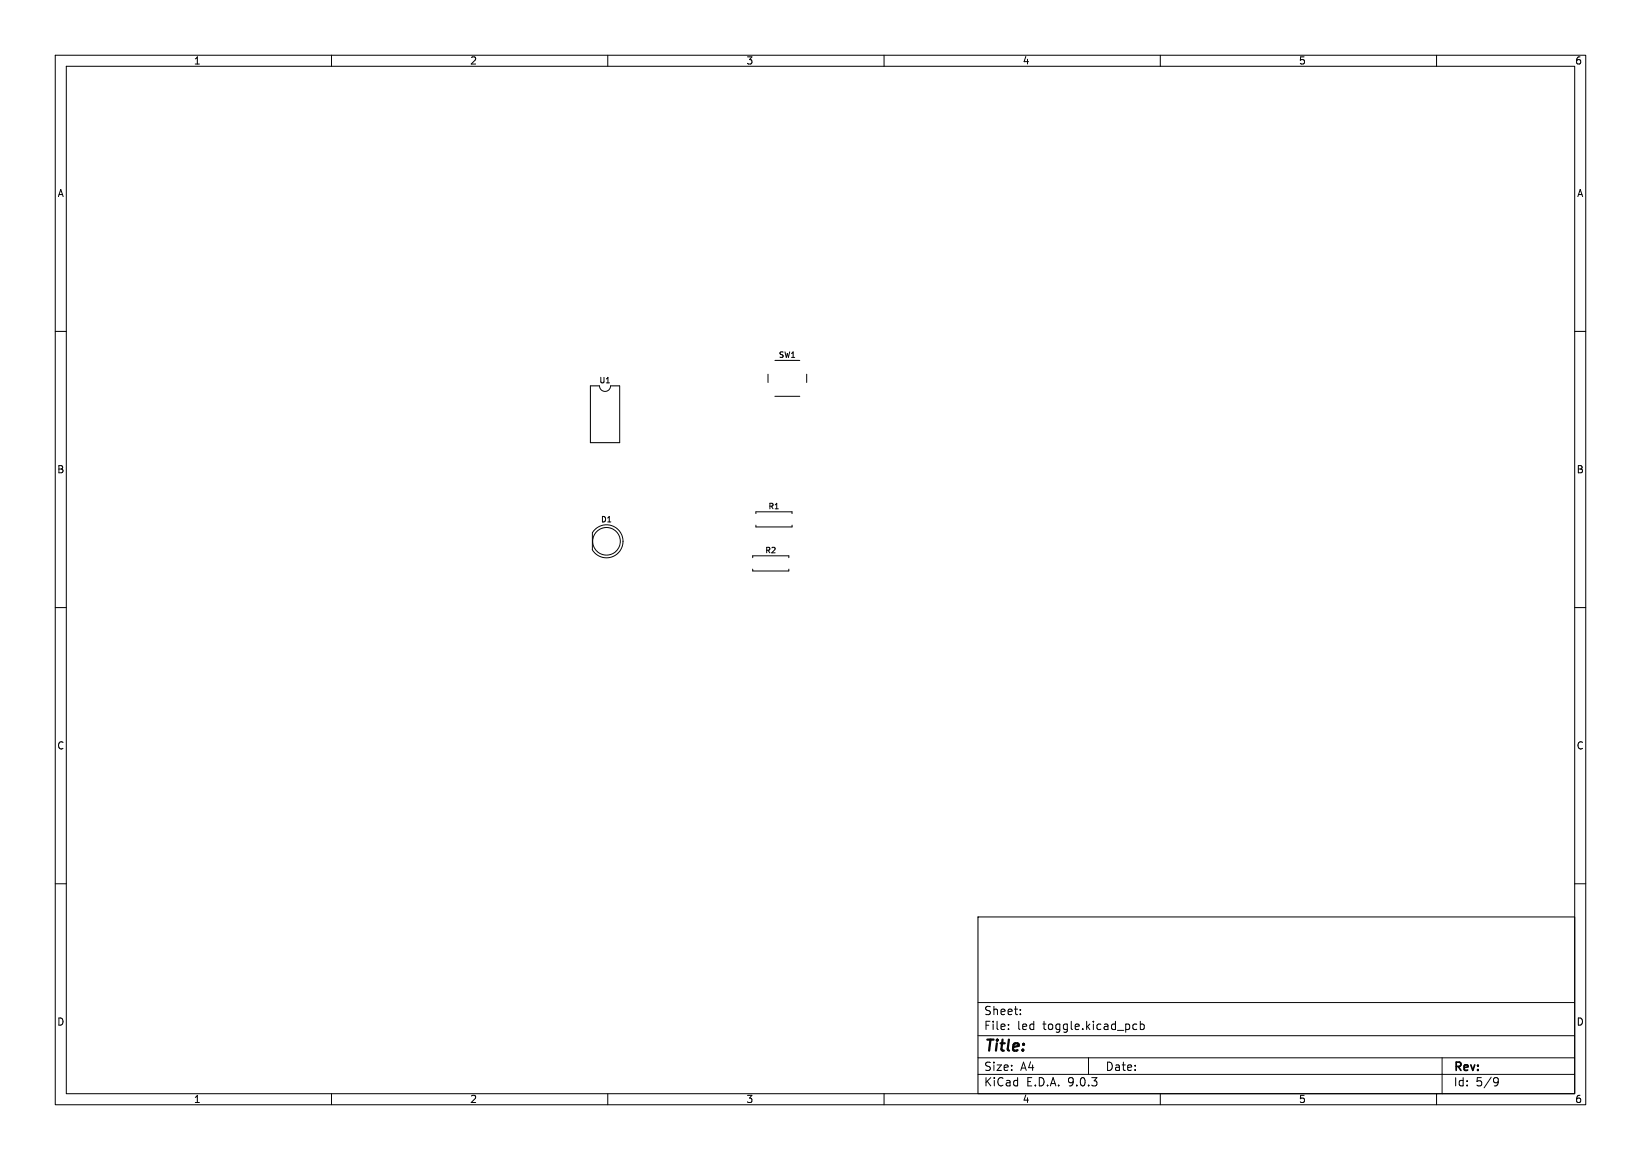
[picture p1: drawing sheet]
<svg xmlns="http://www.w3.org/2000/svg" width="297mm" height="210mm" viewBox="0 0 297 210" stroke-linecap="round" stroke-linejoin="round" font-family="sans-serif">
<defs><g id="words">
<text font-size="2.8" x="178" y="190.9">Title:</text>
<g font-size="2.1">
<text x="178" y="184">Sheet:</text>
<text x="178" y="186.7">File:</text>
<text x="184.1" y="186.7">led</text>
<text x="188.8" y="186.7">toggle.kicad_pcb</text>
<text x="178" y="196.9">KiCad</text>
<text x="178" y="194.1">Size:</text>
<text x="184.7" y="194.1">A4</text>
<text x="185.7" y="196.9">E.D.A.</text>
<text x="193.3" y="196.9">9.0.3</text>
<text x="200" y="194.1">Date:</text>
<text x="263" y="194.3">Rev:</text>
<text x="263" y="196.9">Id:</text>
<text x="267.1" y="196.9">5/9</text>
</g>
<g font-size="1.8">
<text x="35" y="11.9">1</text>
<text x="85" y="11.9">2</text>
<text x="135" y="11.9">3</text>
<text x="185" y="11.9">4</text>
<text x="235" y="11.9">5</text>
<text x="285" y="11.9">6</text>
<text x="10.3" y="35.9">A</text>
<text x="285.4" y="35.9">A</text>
<text x="10.3" y="85.9">B</text>
<text x="285.3" y="85.9">B</text>
<text x="10.3" y="135.9">C</text>
<text x="285.3" y="135.9">C</text>
<text x="10.3" y="185.9">D</text>
<text x="285.3" y="185.9">D</text>
<text x="35" y="199.9">1</text>
<text x="85" y="199.9">2</text>
<text x="135" y="199.9">3</text>
<text x="185" y="199.9">4</text>
<text x="235" y="199.9">5</text>
<text x="285" y="199.9">6</text>
</g>
<g font-size="1.4">
<text x="140.9" y="65">SW1</text>
<text x="108.4" y="69.6">U1</text>
<text x="108.7" y="94.8">D1</text>
<text x="139" y="92.4">R1</text>
<text x="138.4" y="100.4">R2</text>
</g>
</g></defs>
<g fill="none" stroke="#000" stroke-width=".18">
<path d="M10 10h277v190h-277zM12 12h273v186h-273zM60 10v2M110 10v2M160 10v2M210 10v2M260 10v2M10 60h2M106.9 69.9h1.6a1 1 0 0 0 1 1 1 1 0 0 0 1-1h1.7v10.2h-5.3zM139 67.8v1.5M140.2 71.8h4.5M140.2 65.3h4.5"/>
<path d="M146 67.8v1.5M285 60h2M107.7 95.9a2.99 2.99 0 0 1 4.3 .2 2.99 2.99 0 0 1-.5 4.3 2.99 2.99 0 0 1-4.3-.9v-3zM136.8 93v-.3h6.5v.3M136.8 95.1v.3h6.5v-.3M10 110h2M136.2 101v-.4h6.6v.4M136.2 103v.4h6.6v-.4M285 110h2M10 160h2M177 166h108v32h-108zM285 160h2"/>
<path d="M60 198v2M110 198v2M160 198v2M177 194.5h108M177 191.5h108M177 187.5h108M177 181.5h108M182.5 186.3v.1M182.5 185.5v.1M184.7 183.6v.1M184.7 182.8v.1M197 191.5v3"/>
<path d="M205.1 186.3l.2 .1 .4-.1M205.7 185.5l-.4-.1-.2 .1M206.4 185.5l.4-.1 .3 .3v.4l-.1 .2h-.6M206.4 184.9v1.5M210 198v2M260 198v2M261 191.5v6.5M270.6 195.1l.5 .1a.99 .99 0 0 1-.4 1.4h-.2M271.2 195.7l-.3 .3h-.3"/>
<circle cx="109.8" cy="98" r="2.5"/>
</g>
<use href="#words"/>
</svg>
